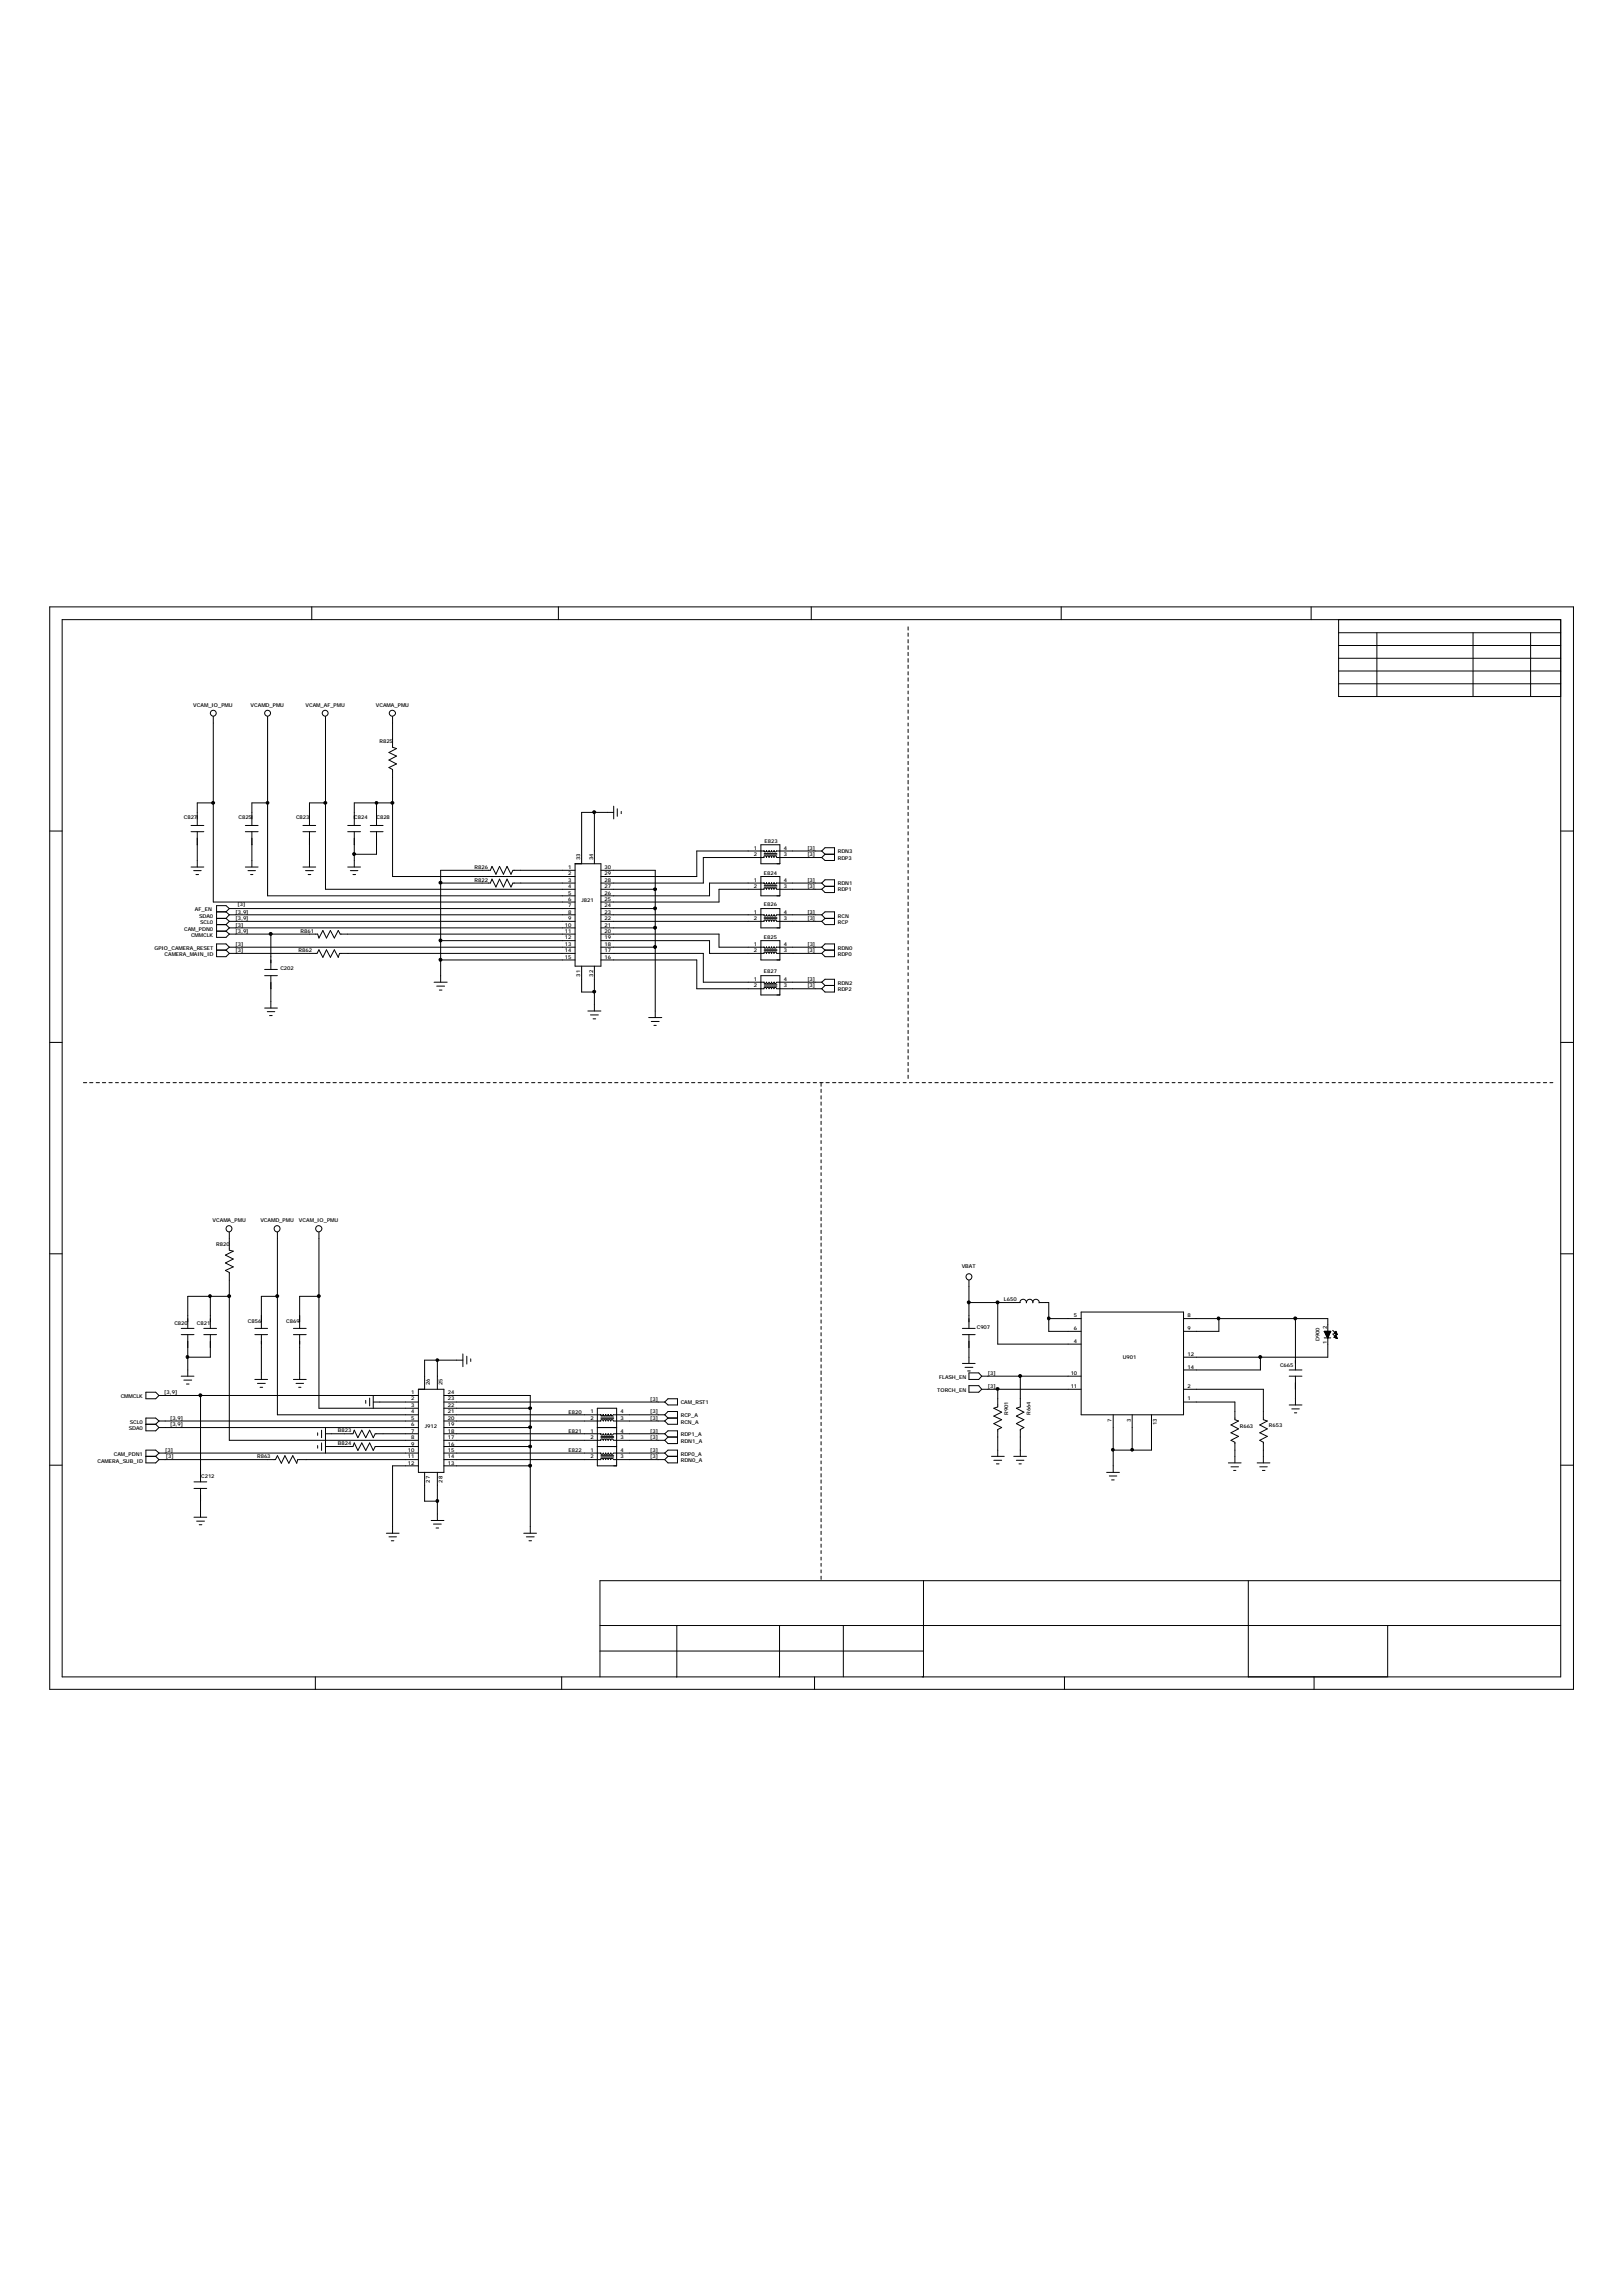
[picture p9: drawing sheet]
<svg xmlns="http://www.w3.org/2000/svg" width="210mm" height="297mm" viewBox="0 0 210 297" stroke-linecap="round" stroke-linejoin="round" font-family="sans-serif">
<defs><g id="words">
<g font-size=".7">
<text x="25" y="91.4">VCAM_IO_PMU</text>
<text x="32.4" y="91.4">VCAMD_PMU</text>
<text x="39.5" y="91.4">VCAM_AF_PMU</text>
<text x="48.6" y="91.4">VCAMA_PMU</text>
<text x="49.1" y="96.1">R825</text>
<text x="23.8" y="105.9">C827</text>
<text x="30.9" y="105.9">C825</text>
<text x="38.3" y="105.9">C823</text>
<text x="45.8" y="105.9">C824</text>
<text x="48.7" y="105.9">C828</text>
<text x="61.4" y="112.4">R826</text>
<text x="73.5" y="112.4">1</text>
<text x="73.5" y="113.2">2</text>
<text x="75.1" y="111.2" transform="rotate(-90 75.1 111.2)">33</text>
<text x="76.8" y="111.2" transform="rotate(-90 76.8 111.2)">34</text>
<text x="78.2" y="113.2">29</text>
<text x="78.2" y="112.4">30</text>
<text x="97.5" y="109.9">1</text>
<text x="97.5" y="110.7">2</text>
<text x="98.8" y="113.2">E824</text>
<text x="98.9" y="109.1">E823</text>
<text x="101.4" y="110.7">3</text>
<text x="101.4" y="109.9">4</text>
<text x="104.5" y="109.9">[3]</text>
<text x="104.5" y="110.8">[3]</text>
<text x="108.4" y="110.3">RDN3</text>
<text x="108.4" y="111.2">RDP3</text>
<text x="25.2" y="117.8">AF_EN</text>
<text x="25.8" y="118.7">SDA0</text>
<text x="25.9" y="119.5">SCL0</text>
<text x="30.5" y="119.9">[3]</text>
<text x="30.5" y="118.2">[3,9]</text>
<text x="30.5" y="119.1">[3,9]</text>
<text x="30.7" y="117.2">[3]</text>
<text x="61.4" y="114.1">R822</text>
<text x="73.1" y="119.9">10</text>
<text x="73.5" y="114.1">3</text>
<text x="73.5" y="114.9">4</text>
<text x="73.5" y="115.7">5</text>
<text x="73.5" y="116.6">6</text>
<text x="73.5" y="117.4">7</text>
<text x="73.5" y="118.2">8</text>
<text x="73.5" y="119.1">9</text>
<text x="75.3" y="116.7">J821</text>
<text x="78.2" y="119.9">21</text>
<text x="78.2" y="119.1">22</text>
<text x="78.2" y="118.2">23</text>
<text x="78.2" y="117.4">24</text>
<text x="78.2" y="116.6">25</text>
<text x="78.2" y="115.7">26</text>
<text x="78.2" y="114.9">27</text>
<text x="78.2" y="114.1">28</text>
<text x="97.5" y="114.1">1</text>
<text x="97.5" y="114.9">2</text>
<text x="97.5" y="118.2">1</text>
<text x="97.5" y="119.1">2</text>
<text x="98.8" y="117.2">E826</text>
<text x="101.4" y="114.9">3</text>
<text x="101.4" y="114.1">4</text>
<text x="101.4" y="119.1">3</text>
<text x="101.4" y="118.2">4</text>
<text x="104.5" y="114.1">[3]</text>
<text x="104.5" y="114.9">[3]</text>
<text x="104.5" y="118.2">[3]</text>
<text x="104.5" y="119.1">[3]</text>
<text x="108.4" y="114.5">RDN1</text>
<text x="108.4" y="115.3">RDP1</text>
<text x="108.4" y="118.7">RCN</text>
<text x="108.4" y="119.5">RCP</text>
<text x="20" y="122.9">GPIO_CAMERA_RESET</text>
<text x="21.3" y="123.7">CAMERA_MAIN_ID</text>
<text x="23.8" y="120.4">CAM_PDN0</text>
<text x="24.7" y="121.2">CMMCLK</text>
<text x="30.5" y="122.4">[3]</text>
<text x="30.5" y="120.7">[3,9]</text>
<text x="30.5" y="123.2">[3]</text>
<text x="36.3" y="125.5">C202</text>
<text x="38.7" y="123.2">R862</text>
<text x="38.9" y="120.8">R861</text>
<text x="73.1" y="120.7">11</text>
<text x="73.1" y="121.5">12</text>
<text x="73.1" y="122.4">13</text>
<text x="73.1" y="123.2">14</text>
<text x="73.1" y="124">15</text>
<text x="78.2" y="124">16</text>
<text x="78.2" y="123.2">17</text>
<text x="78.2" y="122.4">18</text>
<text x="78.2" y="121.5">19</text>
<text x="78.2" y="120.7">20</text>
<text x="97.5" y="122.4">1</text>
<text x="97.5" y="123.2">2</text>
<text x="98.8" y="125.8">E827</text>
<text x="98.8" y="121.5">E825</text>
<text x="101.4" y="123.2">3</text>
<text x="101.4" y="122.4">4</text>
<text x="104.5" y="122.4">[3]</text>
<text x="104.5" y="123.2">[3]</text>
<text x="108.4" y="122.9">RDN0</text>
<text x="108.4" y="123.7">RDP0</text>
<text x="75.1" y="126.4" transform="rotate(-90 75.1 126.4)">31</text>
<text x="76.8" y="126.4" transform="rotate(-90 76.8 126.4)">32</text>
<text x="97.5" y="126.9">1</text>
<text x="97.5" y="127.7">2</text>
<text x="101.4" y="127.7">3</text>
<text x="101.4" y="126.9">4</text>
<text x="104.5" y="126.9">[3]</text>
<text x="104.5" y="127.7">[3]</text>
<text x="108.4" y="127.4">RDN2</text>
<text x="108.4" y="128.3">RDP2</text>
<text x="27.5" y="158.1">VCAMA_PMU</text>
<text x="28" y="161.1">R820</text>
<text x="33.7" y="158.1">VCAMD_PMU</text>
<text x="38.7" y="158.1">VCAM_IO_PMU</text>
<text x="124.5" y="164">VBAT</text>
<text x="22.6" y="171.4">C820</text>
<text x="25.5" y="171.4">C821</text>
<text x="32.1" y="171.1">C856</text>
<text x="37" y="171.1">C869</text>
<text x="126.4" y="172">C907</text>
<text x="129.9" y="168.3">L650</text>
<text x="139" y="173.8">4</text>
<text x="139" y="170.4">5</text>
<text x="139" y="172.1">6</text>
<text x="153.7" y="170.4">8</text>
<text x="153.7" y="172.1">9</text>
<text x="170.8" y="173.5" transform="rotate(-90 170.8 173.5)">D900</text>
<text x="171.7" y="173.8" transform="rotate(-90 171.7 173.8)">1</text>
<text x="171.7" y="171.9" transform="rotate(-90 171.7 171.9)">2</text>
<text x="55.6" y="179.2" transform="rotate(-90 55.6 179.2)">26</text>
<text x="57.3" y="179.2" transform="rotate(-90 57.3 179.2)">25</text>
<text x="121.5" y="178.4">FLASH_EN</text>
<text x="127.8" y="179.6">[3]</text>
<text x="127.8" y="177.9">[3]</text>
<text x="138.6" y="177.9">10</text>
<text x="138.6" y="179.5">11</text>
<text x="145.3" y="175.8">U901</text>
<text x="153.7" y="179.5">2</text>
<text x="153.7" y="175.4">12</text>
<text x="153.7" y="177.1">14</text>
<text x="165.7" y="176.9">C665</text>
<text x="15.6" y="180.9">CMMCLK</text>
<text x="16.7" y="185">SDA0</text>
<text x="16.8" y="184.2">SCL0</text>
<text x="21.3" y="180.4">[3,9]</text>
<text x="22" y="183.7">[3,9]</text>
<text x="22" y="184.5">[3,9]</text>
<text x="43.7" y="185.3">B823</text>
<text x="53.2" y="180.4">1</text>
<text x="53.2" y="181.2">2</text>
<text x="53.2" y="182">3</text>
<text x="53.2" y="182.9">4</text>
<text x="53.2" y="183.7">5</text>
<text x="53.2" y="184.5">6</text>
<text x="53.2" y="185.4">7</text>
<text x="55" y="184.7">J912</text>
<text x="58" y="185.4">18</text>
<text x="58" y="184.5">19</text>
<text x="58" y="183.7">20</text>
<text x="58" y="182.9">21</text>
<text x="58" y="182">22</text>
<text x="58" y="181.2">23</text>
<text x="58" y="180.4">24</text>
<text x="73.6" y="183">E820</text>
<text x="73.6" y="185.4">E821</text>
<text x="76.4" y="182.9">1</text>
<text x="76.4" y="183.7">2</text>
<text x="76.4" y="185.4">1</text>
<text x="80.3" y="183.7">3</text>
<text x="80.3" y="182.9">4</text>
<text x="80.3" y="185.4">4</text>
<text x="84.2" y="181.2">[3]</text>
<text x="84.2" y="182.9">[3]</text>
<text x="84.2" y="183.7">[3]</text>
<text x="84.2" y="185.4">[3]</text>
<text x="88.1" y="181.7">CAM_RST1</text>
<text x="88.1" y="183.3">RCP_A</text>
<text x="88.1" y="184.2">RCN_A</text>
<text x="88.1" y="185.8">RDP1_A</text>
<text x="121.3" y="180">TORCH_EN</text>
<text x="130.5" y="183.1" transform="rotate(-90 130.5 183.1)">R901</text>
<text x="133.3" y="183.1" transform="rotate(-90 133.3 183.1)">R664</text>
<text x="143.8" y="184" transform="rotate(-90 143.8 184)">7</text>
<text x="146.3" y="184" transform="rotate(-90 146.3 184)">3</text>
<text x="149.7" y="184.4" transform="rotate(-90 149.7 184.4)">13</text>
<text x="153.7" y="181.2">1</text>
<text x="160.4" y="184.8">R663</text>
<text x="164.2" y="184.6">R653</text>
<text x="12.6" y="189.3">CAMERA_SUB_ID</text>
<text x="14.7" y="188.3">CAM_PDN1</text>
<text x="21.4" y="187.9">[3]</text>
<text x="21.5" y="188.7">[3]</text>
<text x="26" y="191.2">C212</text>
<text x="33.3" y="188.7">R863</text>
<text x="43.7" y="186.9">B824</text>
<text x="52.8" y="187.8">10</text>
<text x="52.8" y="188.7">11</text>
<text x="52.8" y="189.5">12</text>
<text x="53.2" y="186.2">8</text>
<text x="53.2" y="187">9</text>
<text x="55.6" y="191.8" transform="rotate(-90 55.6 191.8)">27</text>
<text x="57.3" y="191.8" transform="rotate(-90 57.3 191.8)">28</text>
<text x="58" y="189.5">13</text>
<text x="58" y="188.7">14</text>
<text x="58" y="187.8">15</text>
<text x="58" y="187">16</text>
<text x="58" y="186.2">17</text>
<text x="73.6" y="187.9">E822</text>
<text x="76.4" y="186.2">2</text>
<text x="76.4" y="187.8">1</text>
<text x="76.4" y="188.7">2</text>
<text x="80.3" y="186.2">3</text>
<text x="80.3" y="188.7">3</text>
<text x="80.3" y="187.8">4</text>
<text x="84.2" y="188.7">[3]</text>
<text x="84.2" y="187.9">[3]</text>
<text x="84.2" y="186.2">[3]</text>
<text x="88.1" y="189.2">RDN0_A</text>
<text x="88.1" y="188.3">RDP0_A</text>
<text x="88.1" y="186.7">RDN1_A</text>
</g>
</g></defs>
<g fill="none" stroke="#000" stroke-width=".13">
<path d="M6.4 78.5h197.2v140.1h-197.2zM40.3 78.5v1.7M72.3 78.5v1.7M105 78.5v1.7M137.3 78.5v1.7M169.7 78.5v1.7M8 80.2h194v136.7h-194zM27.6 92.7v24h46.8M34.6 92.7v23.2h39.8M42.1 92.7v22.3h32.3M50.8 92.7v4l.5 .1-1 .6 1 .4-1 .5 1 .5-1 .5 .5 .3v13.8h23.6M117.5 81.1v.4"/>
<path d="M117.5 81.9v.4M117.5 82.7v.5M117.5 83.6v.4M117.5 84.4v.4M117.5 85.2v.5M117.5 86v.5M117.5 86.9v.4M117.5 87.7v.4M117.5 88.5v.5M117.5 89.4v.4M117.5 90.2v.4M117.5 91v.4"/>
<path d="M117.5 91.8v.5M117.5 92.7v.4M117.5 93.5v.4M117.5 94.3v.5M117.5 95.2v.4M117.5 96v.4M117.5 96.8v.5M117.5 97.6v.5M117.5 98.5v.4M117.5 99.3v.4M173.2 86.8h28.8M173.2 88.5h28.8"/>
<path d="M173.2 80.2v9.9h28.8M173.2 85.2h28.8M173.2 83.5h28.8M173.2 81.9h28.8M178.2 81.9v8.2M190.6 81.9v8.2M198.1 81.9v8.2M6.4 107.5h1.6M24.7 106.8h1.7M24.7 107.6h1.7M24.7 112.2h1.7M25.1 112.6h.9"/>
<path d="M25.4 113.1h.3M25.5 107.6v4.6M27.6 103.9h-2.1v2.9M28 119.6h1.3M28 118.8h1.3M28 118h1.3M29.3 119.6l.4 .4M29.3 118l.4 .3M29.3 118.8l.4 .4M29.7 117.5h44.7M29.7 118.3h44.7M29.7 119.2h44.7"/>
<path d="M29.7 117.5l-.4-.3h-1.3v4.1h1.3l.4-.5M29.7 118.3l-.4 .5M29.7 119.2l-.4 .4M29.7 117.5l-.4 .5M31.7 106.8h1.7M31.7 107.6h1.7M31.7 112.2h1.7M32.1 112.6h1M32.4 113.1h.3M32.6 107.6v4.6M34.6 103.9h-2v2.9M39.2 106.8h1.7"/>
<path d="M39.2 107.6h1.7M39.2 112.2h1.7M39.5 112.6h1.1M39.9 113.1h.3M40 107.6v4.6M42.1 103.9h-2.1v2.9M45 106.8h1.7M45 107.6h1.7M45 112.2h1.7M45.3 112.6h1M45.7 113.1h.3M45.8 107.6v4.6"/>
<path d="M47.9 106.8h1.7M47.9 107.6h1.7M48.7 103.9v2.9M48.7 107.6v2.9h-2.9M50.8 103.9h-5v2.9M57 114.2h6.5l.2-.5 .5 1.1 .4-1.1 .6 1.1 .4-1.1 .5 1.1 .3-.6h8M74.4 111.7h3.4v13.3h-3.4zM74.4 112.6h-8l-.3 .5-.5-1-.4 1-.6-1-.4 1-.5-1-.2 .5h-6.5v14.5M76.9 105.1v6.6M77.8 118.3h21.1v.2h.1l.2-.2M77.8 115h7M77.8 117.5h7"/>
<path d="M77.8 119.2h21.1M77.8 112.6h7v19M79.4 105.1h-4.1v6.6M79.4 104.3v1.6M79.9 104.6v1M80.4 105v.3M98.5 109.3h2.4v2.4h-2.4zM98.5 113.4h2.4v2.5h-2.4zM98.5 117.5h2.4v2.5h-2.4zM98.8 115l.1-.1h.1l.2 .1v-.1h.3v.1l.1-.1h.1l.2 .1M98.8 110.9l.1-.1 .1-.1 .1 .1 .1 .1M98.8 119.2l.1-.1 .1-.1 .2 .2v-.1h.3v.1l.1-.1 .1-.1 .2 .2"/>
<path d="M98.9 114.8h1.6M98.9 114.5h1.6M98.9 110.9h-7.9v3.3h-13.2M98.9 115h-5.9v1.7h-15.2M98.9 110.6h1.6M98.9 110.4h1.6M98.9 118.9h1.6M98.9 118.7h1.6M99.2 114.2l-.2 .2-.2-.2h-7v1.7h-14M99.2 110.1l-.2 .1-.2-.1h-8.6v3.3h-12.4M99.2 110.9v-.1l.2-.1 .1 .1v.1M99.2 118.3v.2h.2l.1-.2 .2 .2 .1-.2 .2 .2 .2-.2"/>
<path d="M99.5 114.2l-.1 .2-.2-.2M99.5 110.1l-.1 .1-.2-.1M99.5 110.9l.1-.1 .1-.1 .1 .1 .1 .1M99.8 115l.1-.1h.1l.2 .1v-.1h.2l.1 .1M99.8 110.9l.1-.1 .1-.1 .1 .1 .1 .1M99.8 119.2l.1-.1 .1-.1 .2 .2v-.1h.2l.1 .1M99.9 114.2l-.2 .2-.2-.2M99.9 110.1l-.2 .1-.2-.1M100.2 114.2l-.2 .2-.1-.2M100.2 110.1l-.2 .1-.1-.1M100.2 110.9v-.1l.1-.1 .1 .1 .1 .1M100.2 118.3v.2h.1l.2-.2"/>
<path d="M100.5 114.2l-.2 .2-.1-.2M100.5 110.1l-.2 .1-.1-.1M100.5 114.2h5.8M100.5 115h5.8M100.5 110.1h5.8M100.5 110.9h5.8M100.5 118.3h5.8M100.5 119.2h5.8M106.3 118.3l.5-.3h1.2v1.6h-1.2l-.5-.4M106.3 110.1l.5-.4h1.2v1.6h-1.2l-.5-.4M106.3 114.2l.5-.4h1.2v1.7h-1.2l-.5-.5M106.3 110.1l.5 .4"/>
<path d="M106.3 114.2l.5 .5M106.3 118.3l.5 .5M106.8 110.5h1.2M106.8 110.5l-.5 .4M106.8 114.7h1.2M106.8 114.7l-.5 .3M106.8 118.8h1.2M106.8 118.8l-.5 .4M117.5 100.1v.5M117.5 101v.4M117.5 101.8v.4M117.5 102.6v.5"/>
<path d="M117.5 103.4v.5M117.5 104.3v.4M117.5 105.1v.4M117.5 105.9v.5M117.5 106.8v.4M117.5 107.6v.4M117.5 108.4v.4M117.5 109.3v.4M117.5 110.1v.4M117.5 110.9v.4M117.5 111.7v.5M117.5 112.6v.4"/>
<path d="M117.5 113.4v.4M117.5 114.2v.5M117.5 115v.5M117.5 115.9v.4M117.5 116.7v.5M117.5 117.5v.5M117.5 118.3v.5M117.5 119.2v.4M202 107.5h1.6M6.4 134.9h1.6M28 122.9h1.3M28 120.5h1.3"/>
<path d="M29.3 120.5l.4 .3M29.3 122.9l.4 .4M29.7 120h44.7M29.7 122.5h44.7M29.7 123.3h11.3l.3-.4 .5 1 .4-1 .6 1 .5-1 .5 1 .1-.6h30.5M29.7 120.8h11.4l.2 .6 .5-1 .4 1 .6-1 .5 1 .5-1 .2 .4h30.4M29.7 122.5l-.4 .4M29.7 122.5l-.4-.4h-1.3v1.7h1.3l.4-.5M29.7 120l-.4 .5M34.2 126.2h1.7M34.2 125.4h1.7M34.2 130.4h1.7"/>
<path d="M34.6 130.9h1M34.9 131.4h.3M35.1 120.8v4.6M35.1 126.2v4.2M56.2 127.1h1.7M56.5 127.6h1M56.9 128.1h.3M57 121.7h17.4M57 124.2h17.4M75.3 125v3.3h1.6M76.1 130.8h1.7M76.4 131.3h1"/>
<path d="M76.8 131.8h.3M76.9 125v5.8M77.8 123.3h13.2v3.8h7.9v.1h.1l.2-.1M77.8 120.8h15.2v1.7h5.8l.2 .2 .2-.2M77.8 120h7M77.8 124.2h12.4v3.7h8.7M77.8 121.7h14v1.6h7.1M77.8 122.5h7M83.9 131.6h1.7M84.3 132.2h1M84.6 132.7h.3M98.5 121.7h2.4v2.5h-2.4z"/>
<path d="M98.5 126.2h2.4v2.5h-2.4zM98.8 127.9l.1-.1 .1-.1 .2 .2v-.1h.3v.1l.1-.1 .1-.1 .2 .2M98.8 123.3l.1-.1h.1l.2 .1v-.1h.3v.1l.1-.1h.1l.2 .1M98.9 127.6h1.6M98.9 127.4h1.6M98.9 123h1.6M98.9 122.9h1.6M99.2 127.1v.1h.2l.1-.1 .2 .1 .1-.1 .2 .1 .2-.1M99.5 122.5l-.1 .2-.2-.2M99.8 127.9l.1-.1 .1-.1 .2 .2v-.1h.2l.1 .1M99.8 123.3l.1-.1h.1l.2 .1v-.1h.2l.1 .1M99.9 122.5l-.2 .2-.2-.2"/>
<path d="M100.2 122.5l-.2 .2-.1-.2M100.2 127.1v.1h.1l.2-.1M100.5 122.5l-.2 .2-.1-.2M100.5 127.1h5.8M100.5 127.9h5.8M100.5 122.5h5.8M100.5 123.3h5.8M106.3 122.5l.5-.4h1.2v1.7h-1.2l-.5-.5M106.3 127.1l.5-.4h1.2v1.6h-1.2l-.5-.4M106.3 122.5l.5 .4M106.3 127.1l.5 .4M106.8 122.9h1.2"/>
<path d="M106.8 122.9l-.5 .4M106.8 127.5h1.2M106.8 127.5l-.5 .4M117.5 120v.5M117.5 120.8v.5M117.5 121.7v.4M117.5 122.5v.4M117.5 123.3v.5M117.5 124.2v.4M117.5 125v.4M117.5 125.8v.4M117.5 126.7v.4"/>
<path d="M117.5 127.5v.4M117.5 128.3v.4M117.5 129.1v.5M117.5 130v.4M117.5 130.8v.4M117.5 131.6v.5M117.5 132.4v.5M117.5 133.3v.4M117.5 134.1v.5M117.5 134.9v.5M117.5 135.8v.4M117.5 136.6v.4"/>
<path d="M117.5 137.4v.5M117.5 138.2v.5M117.5 139.1v.4M202 134.9h1.6M10.8 140.1h.4M11.6 140.1h.4M12.4 140.1h.5M13.3 140.1h.4M14.1 140.1h.4M14.9 140.1h.4M15.7 140.1h.5M16.6 140.1h.4"/>
<path d="M17.4 140.1h.4M18.2 140.1h.4M19.1 140.1h.4M19.9 140.1h.4M20.7 140.1h.4M21.5 140.1h.5M22.4 140.1h.4M23.2 140.1h.4M24 140.1h.5M24.8 140.1h.5M25.7 140.1h.4M26.5 140.1h.5"/>
<path d="M27.3 140.1h.5M28.2 140.1h.4M29 140.1h.4M29.7 159.4v2.3l.5 .2-1 .5 1 .5-1 .5 1 .5-1 .5 .5 .2v21.7h24.4M29.8 140.1h.5M30.7 140.1h.4M31.5 140.1h.4M32.3 140.1h.4M33.1 140.1h.5M34 140.1h.4M34.8 140.1h.4M35.6 140.1h.5"/>
<path d="M35.9 159.4v23.6h18.2M36.5 140.1h.4M37.3 140.1h.4M38.1 140.1h.4M38.9 140.1h.5M39.8 140.1h.4M40.6 140.1h.4M41.3 159.4v22.8h12.8M41.4 140.1h.5M42.2 140.1h.5M43.1 140.1h.4M43.9 140.1h.5"/>
<path d="M44.7 140.1h.5M45.6 140.1h.4M46.4 140.1h.4M47.2 140.1h.5M48.1 140.1h.4M48.9 140.1h.4M49.7 140.1h.4M50.6 140.1h.4M51.4 140.1h.4M52.2 140.1h.4M53 140.1h.5M53.9 140.1h.4"/>
<path d="M54.7 140.1h.4M55.5 140.1h.5M56.3 140.1h.5M57.2 140.1h.4M58 140.1h.4M58.8 140.1h.5M59.6 140.1h.5M60.5 140.1h.4M61.3 140.1h.5M62.1 140.1h.5M63 140.1h.4M63.8 140.1h.4"/>
<path d="M64.6 140.1h.5M65.5 140.1h.4M66.3 140.1h.4M67.1 140.1h.4M68 140.1h.4M68.8 140.1h.4M69.6 140.1h.4M70.4 140.1h.5M71.3 140.1h.4M72.1 140.1h.4M72.9 140.1h.5M73.7 140.1h.5"/>
<path d="M74.6 140.1h.4M75.4 140.1h.5M76.2 140.1h.5M77.1 140.1h.4M77.9 140.1h.4M78.7 140.1h.5M79.5 140.1h.5M80.4 140.1h.4M81.2 140.1h.4M82 140.1h.5M82.9 140.1h.4M83.7 140.1h.4"/>
<path d="M84.5 140.1h.4M85.4 140.1h.4M86.2 140.1h.4M87 140.1h.4M87.8 140.1h.5M88.7 140.1h.4M89.5 140.1h.4M90.3 140.1h.5M91.1 140.1h.5M92 140.1h.4M92.8 140.1h.5M93.6 140.1h.5"/>
<path d="M94.5 140.1h.4M95.3 140.1h.4M96.1 140.1h.5M97 140.1h.4M97.8 140.1h.4M98.6 140.1h.4M99.4 140.1h.5M100.3 140.1h.4M101.1 140.1h.4M101.9 140.1h.5M102.8 140.1h.4M103.6 140.1h.4"/>
<path d="M104.4 140.1h.4M105.2 140.1h.5M106.1 140.1h.4M106.3 140.1v.4M106.3 140.9v.4M106.3 141.8v.4M106.3 142.6v.4M106.3 143.4v.4M106.3 144.2v.4M106.3 145.1v.4M106.3 145.9v.4M106.3 146.7v.4"/>
<path d="M106.3 147.6v.3M106.3 148.4v.4M106.3 149.2v.4M106.3 150.1v.3M106.3 150.9v.4M106.3 151.7v.4M106.3 152.6v.3M106.3 153.4v.4M106.3 154.2v.4M106.3 155v.4M106.3 155.9v.3M106.3 156.7v.4"/>
<path d="M106.3 157.5v.4M106.3 158.3v.4M106.3 159.2v.4M106.3 160v.4M106.9 140.1h.4M107.7 140.1h.5M108.5 140.1h.5M109.4 140.1h.4M110.2 140.1h.5M111 140.1h.5M111.9 140.1h.4M112.7 140.1h.4"/>
<path d="M113.5 140.1h.5M114.4 140.1h.4M115.2 140.1h.4M116 140.1h.4M116.9 140.1h.4M117.7 140.1h.4M118.5 140.1h.4M119.3 140.1h.5M120.2 140.1h.4M121 140.1h.4M121.8 140.1h.5M122.6 140.1h.5"/>
<path d="M123.5 140.1h.4M124.3 140.1h.4M125.1 140.1h.5M125.9 140.1h.5M126.8 140.1h.4M127.6 140.1h.5M128.4 140.1h.5M129.3 140.1h.4M130.1 140.1h.4M130.9 140.1h.5M131.8 140.1h.4M132.6 140.1h.4"/>
<path d="M133.4 140.1h.4M134.3 140.1h.4M135.1 140.1h.4M135.9 140.1h.4M136.7 140.1h.5M137.6 140.1h.4M138.4 140.1h.4M139.2 140.1h.5M140 140.1h.5M140.9 140.1h.4M141.7 140.1h.5M142.5 140.1h.5"/>
<path d="M143.4 140.1h.4M144.2 140.1h.4M145 140.1h.5M145.8 140.1h.5M146.7 140.1h.4M147.5 140.1h.4M148.3 140.1h.5M149.2 140.1h.4M150 140.1h.4M150.8 140.1h.5M151.7 140.1h.4M152.5 140.1h.4"/>
<path d="M153.3 140.1h.4M154.2 140.1h.4M155 140.1h.4M155.8 140.1h.4M156.6 140.1h.5M157.5 140.1h.4M158.3 140.1h.4M159.1 140.1h.5M159.9 140.1h.5M160.8 140.1h.4M161.6 140.1h.5M162.4 140.1h.5"/>
<path d="M163.3 140.1h.4M164.1 140.1h.4M164.9 140.1h.5M165.7 140.1h.5M166.6 140.1h.4M167.4 140.1h.4M168.2 140.1h.5M169.1 140.1h.4M169.9 140.1h.4M170.7 140.1h.4M171.6 140.1h.4M172.4 140.1h.4"/>
<path d="M173.2 140.1h.4M174 140.1h.5M174.9 140.1h.4M175.7 140.1h.4M176.5 140.1h.5M177.3 140.1h.5M178.2 140.1h.4M179 140.1h.5M179.8 140.1h.5M180.7 140.1h.4M181.5 140.1h.4M182.3 140.1h.5"/>
<path d="M183.2 140.1h.4M184 140.1h.4M184.8 140.1h.4M185.6 140.1h.5M186.5 140.1h.4M187.3 140.1h.4M188.1 140.1h.5M189 140.1h.4M189.8 140.1h.4M190.6 140.1h.4M191.4 140.1h.5M192.3 140.1h.4"/>
<path d="M193.1 140.1h.4M193.9 140.1h.5M194.7 140.1h.5M195.6 140.1h.4M196.4 140.1h.4M197.2 140.1h.5M198.1 140.1h.4M198.9 140.1h.4M199.7 140.1h.5M200.6 140.1h.4M6.4 162.2h1.6M23.5 178h1.6"/>
<path d="M23.5 171.9h1.6M23.5 172.7h1.6M23.8 178.5h1M24.1 179.1h.4M24.3 172.7v5.3M26.4 171.9h1.6M26.4 172.7h1.6M27.2 172.7v2.9h-2.9M27.2 167.7v4.2M29.7 167.7h-5.4v4.2M33 171.9h1.6M33 172.7h1.6"/>
<path d="M33 178.5h1.6M33.3 179h1M33.7 179.5h.3M33.8 172.7v5.8M35.9 167.7h-2.1v4.2M38 171.9h1.6M38 172.7h1.6M38 178.5h1.6M38.3 179h1M38.7 179.5h.2M38.8 172.7v5.8M41.3 167.7h-2.5v4.2"/>
<path d="M54.1 179.7h3.3v10.8h-3.3zM56.6 176v3.7M59.9 176h-5v3.7M59.9 175.2v1.6M60.4 175.5v1M60.9 175.8v.3M106.3 160.8v.4M106.3 161.7v.4M106.3 162.5v.4M106.3 163.3v.4M106.3 164.1v.4M106.3 165v.4"/>
<path d="M106.3 165.8v.4M106.3 166.6v.4M106.3 167.5v.3M106.3 168.3v.4M106.3 169.1v.4M106.3 170v.3M106.3 170.8v.4M106.3 171.6v.4M106.3 172.4v.4M106.3 173.3v.4M106.3 174.1v.4M106.3 174.9v.4"/>
<path d="M106.3 175.7v.4M106.3 176.6v.4M106.3 177.4v.4M106.3 178.2v.4M106.3 179.1v.4M106.3 179.9v.4M124.5 171.9h1.7M124.5 172.7h1.7M124.5 176.4h1.7M124.9 176.9h1M125.2 177.4h.4M125.4 168.5h6.6"/>
<path d="M125.4 165.6v6.3M125.4 172.7v3.7M125.4 177.6h1.3l.3 .4-.3 .5h-1.3zM125.4 179.3h1.3l.3 .4-.3 .4h-1.3zM127 179.7h12.9M127 178h12.9M129.1 168.5v5.4h10.8M129.1 179.7v2.3l-.5 .2 1 .5-1 .5 1 .5-1 .5 1 .5-.5 .2v3.5M132 168.5a.4 .4 0 0 1 .4-.4 .4 .4 0 0 1 .4 .5M132 178v4l-.5 .2 1 .5-1 .5 1 .5-1 .5 1 .5-.5 .2v3.5M132.8 168.5a.4 .4 0 0 1 .5-.4 .4 .4 0 0 1 .3 .5M133.6 168.5a.4 .4 0 0 1 .5-.4 .4 .4 0 0 1 .4 .5"/>
<path d="M134.5 168.5h1.2v3.7h4.2M135.7 170.6h4.2M139.9 169.7h13.3v13.3h-13.3zM153.2 179.7h10.3v4l.5 .1-1 .5 1 .6-1 .5 1 .4-1 .5 .5 .3v2.7M153.2 170.6h18.6v5h-18.6M157.7 170.6v1.6h-4.5M163.1 175.6v1.6h-9.9M166.8 178h1.7M166.8 177.2h1.7M167.6 170.6v6.6M167.6 178v3.8M171.4 172.2h.8l-.4 .9z"/>
<path d="M171.4 173.1h.8M171.4 172.3h.8M171.5 172.5h.6M171.5 172.2v.2h.6v-.2M171.6 172.7h.4M171.6 172.2v.4h.4v-.4M171.6 172.2v.5h.4v-.5M171.7 172.8h.3M171.7 172.2v.7h.2v-.7M171.7 173h.2M172.5 172.6l.6 .6M172.5 172.1l.6 .6"/>
<path d="M172.6 173h.4M172.6 172.5h.4v.1M172.6 173l.5 .2M172.6 172.5l.5 .2M172.8 173.1h.2M172.8 172.8h.1M172.8 172.8v.2M172.9 172.3h-.1v.3h.2M172.9 172.7l.2 .5M172.9 172.7l-.3 .3M172.9 172.2v.4M172.9 172.7v.4"/>
<path d="M172.9 172.2l.2 .5M172.9 172.2l-.3 .3M173 172.9h-.3v.1M173 172.4h-.3v.1M173 173v.1M202 162.2h1.6M6.4 189.6h1.6M18.9 180.1h1.3l.4 .4-.4 .5h-1.3zM18.9 184.3h1.3M18.9 188.4h1.3M20.2 184.3l.4 .4M20.2 188.4l.4 .4"/>
<path d="M20.6 184.7h33.5M20.6 183.8h33.5M20.6 188h33.5M20.6 188.8h15l.3-.5 .5 1 .5-1 .5 1 .5-1 .5 1 .1-.5h15.6M20.6 180.5h33.5M20.6 183.8l-.4-.3h-1.3v1.6h1.3l.4-.4M20.6 188l-.4-.4h-1.3v1.7h1.3l.4-.5M20.6 183.8l-.4 .5M20.6 188l-.4 .4M25.1 191.7h1.7M25.1 192.6h1.7M25.1 196.3h1.7"/>
<path d="M25.4 196.8h1.1M25.8 197.3h.3M26 180.5v11.2M26 192.6v3.7M41.1 185.4v.3M41.1 187v.4M41.6 185v1M41.6 186.7v.9M42.1 187.1h3.6l.1-.4 .5 .9 .5-.9 .5 .9 .5-.9 .5 .9 .3-.5h5.5M42.1 185.5h3.6l.1-.5 .5 1 .5-1 .5 1 .5-1 .5 1 .3-.5h5.5M42.1 184.7v3.3M47.3 181.2v.4"/>
<path d="M47.8 180.9v1M48.3 181.4h5.8M48.3 180.5v1.7M50 198.4h1.6M50.3 198.8h1M50.6 199.3h.4M54.1 189.6h-3.3v8.8M54.9 190.5v3.7h1.7M55.8 196.7h1.6M56.1 197.2h1M56.4 197.7h.4M56.6 190.5v6.2"/>
<path d="M57.4 185.5h20.4v.1l.1 .1 .2-.2 .1 .2 .2-.2 .1 .2 .2-.2M57.4 188h20.4v.1l.1 .1 .2-.2 .1 .2 .2-.2 .1 .2 .2-.2M57.4 182.2h11.2M57.4 184.7h11.2M57.4 183.8h20.4M57.4 187.1h11.2M57.4 186.3h20.4M57.4 189.6h11.2M57.4 188.8h20.4M57.4 180.5h11.2v17.9M57.4 181.4h28.6M67.8 198.4h1.6"/>
<path d="M68.1 198.8h1M68.5 199.3h.3M77.3 182.2h2.5v7.4h-2.5zM77.3 184.7h2.5M77.3 187.1h2.5M77.7 183.8l.1-.1h.1l.2 .1v-.1h.2l.1 .1M77.7 186.3l.1-.1h.1l.2 .1v-.1h.2l.1 .1M77.7 188.8l.1-.1h.1l.2 .1v-.1h.2l.1 .1M77.8 183.5h1.6M77.8 183.3h1.6M77.8 186h1.6M77.8 185.8h1.6"/>
<path d="M77.8 188.5h1.6M77.8 188.3h1.6M78.1 183l-.2 .2-.2-.2h-20.3M78.4 183.8v-.1h.1l.2 .1v-.1h.2l.1 .1 .1-.1h.2l.1 .1M78.4 186.3v-.1h.1l.2 .1v-.1h.3v.1l.1-.1h.1l.2 .1M78.4 188.8v-.1h.1l.2 .1v-.1h.3v.1l.1-.1h.1l.2 .1M78.4 183l-.2 .2-.1-.2M78.7 183l-.2 .2-.1-.2M78.7 185.5v.1l.2 .1 .1-.2M78.7 188v.1l.2 .1 .1-.2M79 183l-.1 .2-.2-.2M79.1 185.5v.1l.1 .1 .2-.2"/>
<path d="M79.1 188v.1l.1 .1 .2-.2M79.4 183l-.2 .2-.1-.2M79.4 183h6.6M79.4 183.8h6.6M79.4 185.5h6.6M79.4 186.3h6.6M79.4 188h6.6M79.4 188.8h6.6M86 183l.4-.4h1.3v1.7h-1.3l-.4-.5M86 188l.4-.4h1.3v1.7h-1.3l-.4-.5M86 185.5l.4-.4h1.3v1.7h-1.3l-.4-.5M86 183l.4 .5"/>
<path d="M86 188l.4 .4M86 185.5l.4 .4M86.4 181h1.3v.8h-1.3l-.4-.4zM86.4 183.5h1.3M86.4 188.4h1.3M86.4 183.5l-.4 .3M86.4 188.4l-.4 .4M86.4 185.9h1.3M86.4 185.9l-.4 .4M106.3 180.7v.4M106.3 181.6v.3M106.3 182.4v.4"/>
<path d="M106.3 183.2v.4M106.3 184v.4M106.3 184.9v.3M106.3 185.7v.4M106.3 186.5v.4M106.3 187.4v.3M106.3 188.2v.4M106.3 189v.4M106.3 189.8v.4M106.3 190.7v.4M106.3 191.5v.4M106.3 192.3v.4"/>
<path d="M106.3 193.1v.5M106.3 194v.4M106.3 194.8v.4M106.3 195.6v.4M106.3 196.5v.4M106.3 197.3v.4M106.3 198.1v.4M106.3 199v.3M106.3 199.8v.4M128.3 188.4h1.7M128.6 188.9h1M128.9 189.4h.4"/>
<path d="M131.2 188.4h1.6M131.5 188.9h1M131.9 189.4h.3M143.2 190.5h1.7M143.6 191h.9M143.8 191.5h.4M144.1 183v7.5M146.5 183v4.6M149 183v4.6h-4.9M153.2 181.4h6.6v2.3l.5 .1-1 .5 1 .6-1 .5 1 .4-1 .5 .5 .3v2.7M159 189.3h1.6M159.3 189.8h1"/>
<path d="M159.6 190.2h.3M162.7 189.3h1.6M163 189.8h1M163.4 190.2h.3M166.8 181.8h1.7M167.2 182.3h.9M167.5 182.8h.3M202 189.6h1.6M40.8 216.9v1.7M72.7 216.9v1.7M77.6 213.6h41.9M77.6 210.3h124.4"/>
<path d="M87.6 210.3v6.6M100.9 210.3v6.6M105.4 216.9v1.7M106.3 200.6v.4M106.3 201.5v.3M106.3 202.3v.3M106.3 203.1v.4M106.3 203.9v.4M109.1 210.3v6.6M119.5 204.5v12.4M137.8 216.9v1.7M161.5 204.5v12.4"/>
<path d="M170.1 216.9v1.7M179.6 210.3v6.6M202 204.5h-124.4v12.4"/>
<circle cx="27.6" cy="92.3" r=".38"/>
<circle cx="34.6" cy="92.3" r=".38"/>
<circle cx="42.1" cy="92.3" r=".38"/>
<circle cx="50.8" cy="92.3" r=".39"/>
<circle cx="29.6" cy="159" r=".39"/>
<circle cx="35.8" cy="159" r=".39"/>
<circle cx="41.3" cy="159" r=".4"/>
<circle cx="125.4" cy="165.2" r=".39"/>
</g>
<g fill="#000" stroke="#000" stroke-width=".13">
<path d="M27.4 103.7h.3v.3h-.3z" fill-rule="evenodd"/>
<path d="M34.5 103.7h.2v.3h-.2z" fill-rule="evenodd"/>
<path d="M42 103.7h.2v.3h-.2z" fill-rule="evenodd"/>
<path d="M45.7 110.4h.3v.2l-.2 .1-.1-.1z" fill-rule="evenodd"/>
<path d="M48.6 103.7h.2v.3h-.2z" fill-rule="evenodd"/>
<path d="M50.6 103.7h.3v.3h-.3z" fill-rule="evenodd"/>
<path d="M56.9 114.1h.2v.2h-.2z" fill-rule="evenodd"/>
<path d="M76.8 104.9h.2v.3l-.1 .1-.1-.1z" fill-rule="evenodd"/>
<path d="M84.6 117.4h.3v.2l-.1 .1-.2-.1z" fill-rule="evenodd"/>
<path d="M84.6 114.9h.3v.3h-.3z" fill-rule="evenodd"/>
<path d="M34.9 120.7h.3v.2l-.2 .1-.1-.1z" fill-rule="evenodd"/>
<path d="M56.9 121.5h.2v.3l-.1 .1-.1-.1z" fill-rule="evenodd"/>
<path d="M56.9 124h.2v.3l-.1 .1-.1-.1z" fill-rule="evenodd"/>
<path d="M76.8 128.2h.2v.2h-.2z" fill-rule="evenodd"/>
<path d="M84.6 119.9h.3v.2l-.1 .1-.2-.1z" fill-rule="evenodd"/>
<path d="M84.6 122.4h.3v.2l-.1 .1-.2-.1z" fill-rule="evenodd"/>
<path d="M24.1 175.4h.3v.3l-.1 .1-.2-.1z" fill-rule="evenodd"/>
<path d="M27 167.6h.3v.2l-.1 .1-.2-.1z" fill-rule="evenodd"/>
<path d="M29.5 167.6h.3v.2l-.2 .1-.1-.1z" fill-rule="evenodd"/>
<path d="M35.7 167.6h.3v.2l-.1 .1-.2-.1z" fill-rule="evenodd"/>
<path d="M41.1 167.6h.3v.2l-.2 .1-.1-.1z" fill-rule="evenodd"/>
<path d="M56.5 175.8h.2v.3h-.2z" fill-rule="evenodd"/>
<path d="M125.2 168.4h.3v.2l-.2 .1-.1-.1z" fill-rule="evenodd"/>
<path d="M129 179.6h.2v.2h-.2z" fill-rule="evenodd"/>
<path d="M129 168.4h.2v.2l-.1 .1-.1-.1z" fill-rule="evenodd"/>
<path d="M131.9 177.9h.2v.2l-.1 .1-.1-.1z" fill-rule="evenodd"/>
<path d="M135.6 170.4h.2v.3l-.1 .1-.1-.1z" fill-rule="evenodd"/>
<path d="M157.6 170.4h.2v.3l-.1 .1-.1-.1z" fill-rule="evenodd"/>
<path d="M163 175.4h.2v.3l-.1 .1-.1-.1z" fill-rule="evenodd"/>
<path d="M167.5 170.4h.3v.3l-.2 .1-.1-.1z" fill-rule="evenodd"/>
<path d="M25.8 180.4h.3v.2l-.2 .1-.1-.1z" fill-rule="evenodd"/>
<path d="M56.5 194.1h.2v.2l-.1 .1-.1-.1z" fill-rule="evenodd"/>
<path d="M68.5 182.1h.2v.2h-.2z" fill-rule="evenodd"/>
<path d="M68.5 184.5h.2v.3h-.2z" fill-rule="evenodd"/>
<path d="M68.5 187h.2v.3h-.2z" fill-rule="evenodd"/>
<path d="M68.5 189.5h.2v.2l-.1 .1-.1-.1z" fill-rule="evenodd"/>
<path d="M143.9 187.4h.2v.3h-.2z" fill-rule="evenodd"/>
<path d="M146.4 187.4h.2v.3h-.2z" fill-rule="evenodd"/>
</g>
<use href="#words"/>
</svg>
